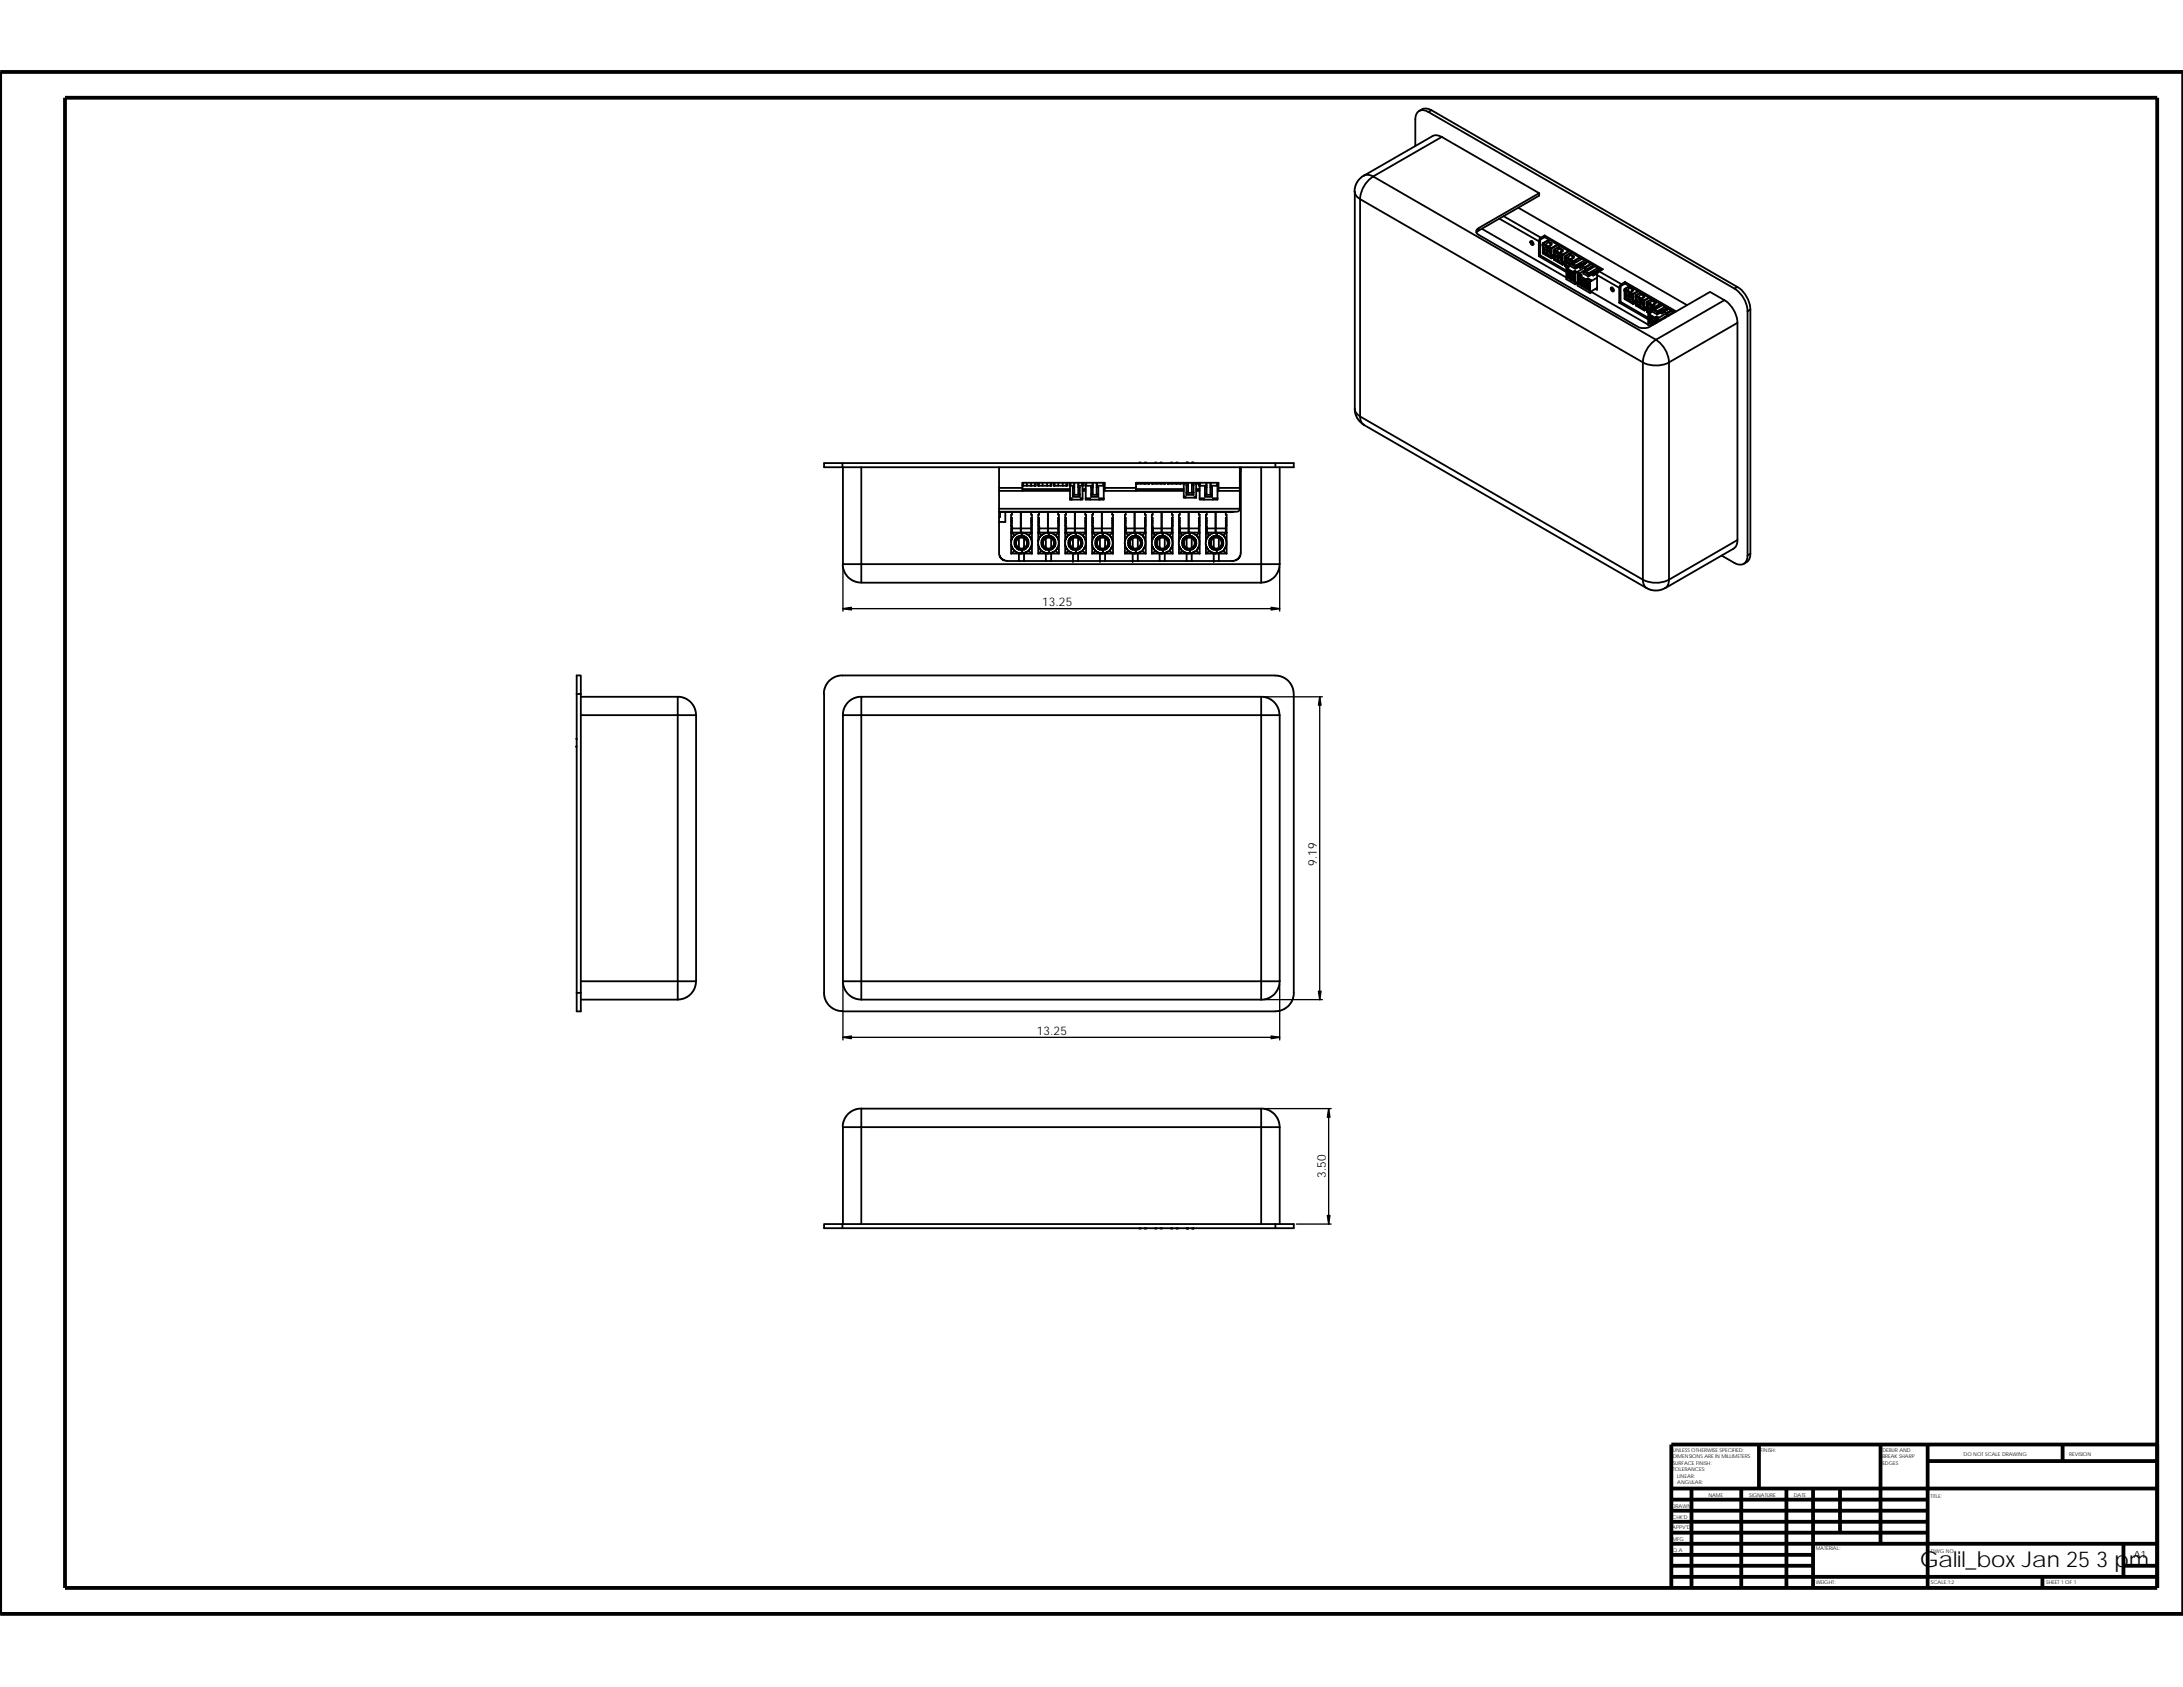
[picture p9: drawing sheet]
<svg xmlns="http://www.w3.org/2000/svg" width="279mm" height="216mm" viewBox="0 0 279 216" stroke-linecap="round" stroke-linejoin="round" font-family="sans-serif">
<defs><g id="words">
<text font-size="2.8" x="245.7" y="200.5">Galil_box Jan 25 3 pm</text>
<g font-size="1.5">
<text x="133.4" y="77.6">13.25</text>
<text x="168.6" y="110.8" transform="rotate(-90 168.6 110.8)">9.19</text>
<text x="132.7" y="132.4">13.25</text>
<text x="169.7" y="150.7" transform="rotate(-90 169.7 150.7)">3.50</text>
</g>
<text font-size="1.3" x="273.1" y="199.4">A1</text>
<g font-size=".7">
<text x="214.1" y="185.8">UNLESS OTHERWISE SPECIFIED:</text>
<text x="225.3" y="185.8">FINISH:</text>
<text x="240.9" y="185.8">DEBUR AND</text>
<text x="214.1" y="186.6">DIMENSIONS ARE IN MILLIMETERS</text>
<text x="214.1" y="187.5">SURFACE FINISH:</text>
<text x="214.1" y="188.3">TOLERANCES:</text>
<text x="214.7" y="189.1">LINEAR:</text>
<text x="214.7" y="190">ANGULAR:</text>
<text x="218.7" y="191.6">NAME</text>
<text x="223.9" y="191.6">SIGNATURE</text>
<text x="229.6" y="191.6">DATE</text>
<text x="240.9" y="186.6">BREAK SHARP</text>
<text x="240.9" y="187.5">EDGES</text>
<text x="247.1" y="191.7">TITLE:</text>
<text x="251.3" y="186.3">DO NOT SCALE DRAWING</text>
<text x="264.8" y="186.4">REVISION</text>
<text x="214" y="193">DRAWN</text>
<text x="214" y="195.7">APPV'D</text>
<text x="214" y="194.4">CHK'D</text>
<text x="214.1" y="197.2">MFG</text>
<text x="214.1" y="198.6">Q.A</text>
<text x="232.4" y="198.4">MATERIAL:</text>
<text x="232.4" y="202.8">WEIGHT:</text>
<text x="247.1" y="202.8">SCALE:1:2</text>
<text x="247.1" y="198.8">DWG NO.</text>
<text x="261.9" y="202.8">SHEET 1 OF 1</text>
</g>
</g></defs>
<g fill="none" stroke="#000" stroke-width=".49">
<path d="M0 9.2h279.4v197.3h-279.4zM8.3 12.5h267.8v190.7h-267.8zM213.9 199h18.2M213.9 197.6h62.2M213.9 196.2h32.8M213.9 194.8h32.8M213.9 193.3h32.8M213.9 191.9h32.8M213.9 190.5h62.2M216.5 190.5v12.7M222.9 190.5v12.7M225.1 184.9v5.6"/>
<path d="M228.6 190.5v12.7M232.1 190.5v12.7M235.5 190.5v5.7M240.7 184.9v12.7M246.7 184.9v18.3M246.7 187h29.4M264 184.9v2.1M271.8 197.6v4.2M276.1 184.9h-62.2v18.3M213.9 200.4h18.2M213.9 201.8h62.2M261.4 201.8v1.4"/>
<path d="M271.8 200.4h4.3"/>
</g>
<g fill="none" stroke="#000" stroke-width=".23">
<path d="M182.8 14.3a1.01 1.01 0 0 0-1.2-.1 1.01 1.01 0 0 0-.5 1.1v3.4M182.8 14.3l39.2 22.6M183.2 14.1l-.3-.1a1.26 1.26 0 0 0-1.3 .2M183.2 14.1l-.4 .2M183.2 14.1l39.2 22.6M184.5 17.5l12.5 7.2-7.7 4.5-.3 .3v.3l.3 .3 20.5 11.8 .6 .1 .6-.1 7.9-4.5 1.8 1M184.5 17.5l-8.8 5.1M184.5 17.5l-.2-.1a.94 .94 0 0 0-1 0l-8.7 5.1M174.6 22.5l-.4 .2-.5 .6-.2 .5-.1 .7M174.6 22.5a1.21 1.21 0 0 1 1.1 .1M175.7 22.6a3.7 3.7 0 0 0-1.6 2.9l36.2 20.9M175.7 22.6l36.2 20.9"/>
<path d="M189.3 29.5l-.3 .3M189.3 29.2v.3M189.7 29.3l10.8 6.2M191.9 28l5.1 2.9M192.4 27.7l4.8 2.7M194.3 26.6l21.6 12.5M195.9 30.8a.31 .31 0 0 1 .3 .2 .31 .31 0 0 1 0 .4l-.3-.2zM196 30.8l.1 .3 .2 .1M197 30.9v1.9M197 32.8l3.5 2M197 24.7v.3l-7.7 4.5M197.1 32.7l-.1 .1"/>
<path d="M197.1 32.7l3.4 1.9M197.2 30.4l-.2 .5M197.5 31.2l-.1 .1M197.5 31.1l-.1 .2 .1 1.1 1.1 .6M197.5 31.1l.3 .2M197.5 31.1l.8-.4-.8 .4M197.6 32.2l.1 .2M197.6 32.2v-.3l.4 .2v.3l-.1 .1-.2-.1M197.6 31.3l.4 .2v.5l-.4-.2zM197.7 30.1l-.5 .3M197.7 30.1l7.4 4.4-.4 .2M197.7 30.4l-.6 .3v2"/>
<path d="M197.7 30.1v.3M197.7 30.4l7.3 4.2M197.8 31.3l.4 .3M197.9 32l-.3 .2M198 31.5l-.4 .3M198 32.2l-.3 .2M198.1 32.2l.4 .2v.5l-.4-.3zM198.1 31.9l.1 .2M198.1 31.9v-.3l.4 .2v.4h-.1l-.2-.1M198.1 31l-.3 .3M198.2 31.6l.3 .2M198.4 31.8l-.3 .1"/>
<path d="M198.5 31.9l-.3 .2M198.5 32.4l-.4 .2M198.5 31.2l-.3 .4M198.5 31.8h.1M198.6 31.2v.1l-.4 .3M198.6 32.7v.3M198.6 31.8v.9M198.6 31.2h-.1M198.6 31.2l-.4-.3-.1 .1 .4 .2M198.9 32.7l-.3 .1M198.9 32.9l-.3 .2M198.9 32.1h-.1"/>
<path d="M198.9 32.6l-.3 .1M198.9 32l-.1 .1 .1 1.2 1.1 .6M198.9 32l.3 .2M199 33l.1 .2M199 33v-.3l.4 .2v.4h-.1l-.2-.1M199 32.1l.4 .2v.5l-.4-.2zM199.2 32.2l.4 .2M199.3 32.9l-.3 .1M199.3 31.3l-.8 .4M199.4 31.3l-.8 .5M199.4 32.3l-.4 .3M199.4 33.1l-.3 .1"/>
<path d="M199.5 33l.4 .2v.5l-.4-.3zM199.5 32.8l.1 .1M199.5 32.8v-.4l.4 .2v.4l-.1 .1-.2-.2M199.5 31.8h.1l.4 .2M199.5 31.8l.4 .2M199.5 31.8l-.3 .4M199.6 32.4l.4 .2M199.7 31.5l-.8 .5M199.8 32.6l-.3 .2M199.9 32.7l-.3 .2M199.9 33.2l-.4 .2M199.9 32h.1v.2l-.4 .2"/>
<path d="M199.9 32l-.3 .4M200 32.6h.1M200 33.5v.4M200 32.6v.9M200.3 33.5l-.3 .2M200.3 33.7l-.3 .2M200.3 32.9h.1M200.3 33.4l-.3 .1M200.3 32.8v.1v1.2l.4 .1M200.3 32.8l.4 .2M200.4 33.8l.1 .3M200.4 33.8v-.3l.4 .2v.4h-.1h-.2"/>
<path d="M200.4 32.9l.4 .3v.5l-.4-.3zM200.6 35l.2 .2M200.6 34.5l.2 .1M200.6 35l.4 .3M200.6 34.5v.5M200.6 35v.5M200.6 34.5l.4 .2v.5M200.6 35.5l.4 .3M200.6 35l.4 .2M200.6 34.2h.1v.1l-.1 .1M200.7 33l.4 .2M200.7 33.7l-.3 .1"/>
<path d="M200.8 32.1l-.8 .5M200.8 35.2l.2 .1M200.8 34.6v.2M200.8 35.2v.2l.2 .1M200.8 34.8l-.2 .2M200.8 34.8l.1 .1M200.8 35.4l-.2 .1M200.8 34.6l.2 .1v.5M200.8 33.2l-.4 .2M200.8 33.9l-.3 .2M200.8 32.2l-.8 .4M200.9 34.9h.1"/>
<path d="M200.9 33.6l.1 .1M200.9 33.6v-.4l.4 .3v.2M201 34.9h.1M201 35.5h.1M201 32.6l.4 .2M201 32.6l.3 .3M201 32.6l-.3 .4M201 35.3h-.2l.1 .1 .1-.1M201 34.7l-.2 .1 .1 .1M201 33.8h-.1v.3M201 33.8l.1-.1 .7 .3M201 33.8l.6 .3"/>
<path d="M201 33.8v.2l.6 .4M201 34l-.3 .2M201 35.3v.5M201 35.3h.1M201 34.8l-.1 .1M201 33.7v.1M201.1 33.2l.3 .2M201.1 34.7l.2 .2M201.1 34.7l.4 .3M201.1 34.7v.5M201.1 35.3l.4 .3v.4l-.4-.2zM201.1 35.2l.4 .3"/>
<path d="M201.1 32.3l-.8 .5M201.2 33.4l-.3 .2M201.3 35.5v.2M201.3 35.7l-.2 .1M201.3 35.7h.1M201.3 34.9v.2l.2 .1M201.3 35.1l-.2 .1M201.3 34.9l.2 .1v.5M201.3 33.6l-.3 .1M201.3 32.9l.1-.1v.2l-.3 .2M201.3 32.9l-.2 .3M201.4 35.7l.1 .1"/>
<path d="M201.4 33.4v.1M201.4 33.5v.2M201.4 34.7l.2-.1 .1 .2M201.4 34.7v.2l-.8-.5v-.2h-.1v1.5l1.1 .7M201.4 34.7l.2 .1M201.5 35.6h-.2l.1 .1M201.5 35.8h-.1M201.5 35.6l-.1 .1M201.5 35.2h-.1M201.5 35l-.2 .1 .1 .1 .1-.1M201.5 35v.5M201.7 36.2l.2 .1"/>
<path d="M201.8 34l-.2 .1v.3l.6-.3M201.9 33.5l-.1-.1-.5 .3M201.9 35v1.6l1.6 .9M201.9 35l.4 .2M201.9 35l.1-.1 .4 .3h-.1M201.9 36.1l-.3 .3M202 35.3l.4 .2v.5l-.4-.2zM202 35.9l.4 .2v.5l-.4-.3zM202.2 33l-.8 .4M202.2 34.1h.1M202.2 36v.2l.2 .1M202.2 35.4v.3"/>
<path d="M202.2 35.7h.2M202.2 36.2l-.2 .1M202.2 35.7l-.2 .1M202.2 33l-.8 .5M202.3 35.3l.8 .5v-.1M202.3 35.2v.1M202.3 34.2l-.2-.1 .1 .2M202.3 34.2l-.1 .1M202.3 34.1v.1M202.4 35.7v.1M202.4 36.3h.1M202.4 36.1l-.2 .1 .1 .1 .1-.1"/>
<path d="M202.4 35.5l-.2 .1 .1 .1 .1-.1M202.4 35.2v.1h-.1M202.4 35.5v.3M202.4 36.1v.2M202.4 35.8v.2M202.4 36.3v.3M202.4 35.7h.1M202.5 34.1h.1M202.5 33.8l-.2-.1-.5 .3M202.5 33.8l-.7 .3v-.1M202.5 33.8v.3M202.5 34l.4 .2"/>
<path d="M202.5 33.1l-1.2 .7M202.5 35.6l.4 .2v.5l-.4-.2zM202.5 34.1l-.3 .2M202.6 34.7l.2-.1 .7 .4M202.6 34.7l.7 .4M202.6 34.7v.3l.7 .4M202.7 36.3l.1 .2M202.7 35.7v.2M202.7 35.9l.1 .1M202.7 36.5l-.2 .1M202.7 35.9l-.2 .2M202.8 36h.1"/>
<path d="M202.8 36.5l.1 .1M202.8 33.6h.1M202.8 33.3l-1.1 .7M202.9 33.8h.1M202.9 33.8v-.2l-.4 .2M202.9 33.6v.2l-.4 .2 .3-.3M202.9 34.3v.3v-.4l-1.2 .7v-.1h-.1v1.6M202.9 33.6l-.2 .1M202.9 36.4l-.2 .1h.1M202.9 36h.1M202.9 36.6h.1M202.9 35.8l-.2 .1 .1 .1"/>
<path d="M202.9 36.4l-.4-.2v.4M202.9 36.4v.5l-.4-.3M202.9 35.9l-.1 .1M202.9 36.5h-.1M203 35.9l.4 .2v.5l-.4-.2zM203 36.4l.4 .3v.5l-.4-.3zM203.1 35.7l.4 .2M203.1 35.7l.1-.1 .4 .3M203.1 33.5l-.2 .3M203.2 36.2l.2 .1M203.2 36v.2M203.2 36.2l-.2 .2"/>
<path d="M203.2 36.6l.1 .2M203.2 36.8l-.2 .1M203.2 36.2l.1 .1 .1-.1M203.3 36.8l.1 .1M203.3 34.5l-.1-.1-1.1 .6M203.4 36.3h.1M203.4 36.7h-.2l.1 .1M203.4 36.1l-.2 .1M203.4 36.9h.1M203.4 36.7l-.1 .1M203.6 34.4l-.7 .3M203.6 33.8l-.8 .4"/>
<path d="M203.6 37.3l7.3 4.3M203.7 33.8l-.8 .5M203.9 35.1h.1M204 35.2l-.1 .1M204 35.2l-.2-.1 .1 .2M204 34l-.8 .4 .8-.4M204.1 34.8l-.1-.1-.6 .3M204.1 35.1h.1M204.1 35.1v-.3l-.6 .3v-.1l-.2 .1v.3l.6-.3 .1 .1M204.1 35l.3 .1M204.2 34.1l-1.2 .6M204.2 35.1l-.3 .2"/>
<path d="M204.4 36.9h.1M204.4 34.6h.1M204.4 35.5l-.8 .5v-.1h-.1v1.6l.1-.1v-.1l.8-.4M204.4 35.2v1.9l-.2-.1M204.4 35.2l2.8 1.6M204.4 34.6h.1v.2l-.3 .2zM204.5 34.6h.1M204.5 34.3l-1.2 .6M204.5 34.7h.1M204.5 34.7l.1-.2-.5 .3M204.7 34.7l2.8 1.7M204.7 34.7l-.2 .3-.1 .2"/>
<path d="M204.8 34.5l-.3 .2M206.2 36.8l.3 .2v.3h-.1l-.2-.3zM206.3 36.8l.3 .4M207.2 36.8v1.9M207.2 38.7l3.7 2.2M207.4 38.6l3.5 2.1M207.4 38.6l-.2 .1M207.5 36.4l-.2 .2-.1 .2M207.9 37.1h.1M208 37l-.1 .1v1.2l1.2 .6M208 37l.3 .2M208 36.1l-.5 .3"/>
<path d="M208 36.1l6.5 3.8M208 36.1v.2M208 36.3l6.3 3.7M208 36.3l-.5 .3-.1 .1v1.9M208 38l.2 .2M208 38v-.3l.4 .2v.4l-.1 .1-.1-.2M208 37.1l.4 .3v.4l-.4-.2zM208.3 37.2l.4 .2M208.3 37.9l-.3 .1M208.4 37.4l-.4 .2M208.4 38.1l-.2 .1M208.5 38l.4 .2v.5l-.4-.2z"/>
<path d="M208.5 37.8l.1 .2M208.5 37.8v-.4l.4 .3v.3v.1l-.3-.1M208.6 36.6l-.7 .4M208.6 36.6l-.6 .4M208.6 36.8l-.3 .4M208.7 37.4l.3 .2M208.9 37.6l-.4 .2M208.9 37.8l-.3 .2M208.9 38.2l-.4 .3M209 37.1l-.3 .3M209 37.6l.1 .1M209.1 38.6v.1"/>
<path d="M209.1 38.9l.3-.2-.4 .2M209.1 38.7v.2M209.1 37l-.1 .2-.3 .2M209.1 37.7v.9M209.1 37l-.1 .1M209.1 37l-.4-.2h-.1l.4 .3M209.4 38.5l-.3 .2M209.4 38.4l-.3 .2M209.4 37.9h-.1M209.4 37.8v1.3l1 .6 .1-.3M209.4 37.8l.3 .2M209.5 38.9l.1 .2"/>
<path d="M209.5 38.9v-.4l.4 .3v.3l-.1 .1-.2-.1M209.5 38l.4 .2v.5l-.4-.3zM209.6 37.3l-.6 .3M209.7 37.3l-.6 .4M209.7 38l.4 .2M209.8 38.7l-.3 .2M209.9 38.2l-.4 .2M209.9 38.9l-.3 .2M210 38.8l.4 .3v.4l-.4-.2zM210 38.6l.1 .2M210 38.6v-.4l.4 .3v.3l-.1 .1-.2-.1M210 37.4l-.6 .4"/>
<path d="M210 37.5l-.6 .3M210 37.7l-.3 .3M210.1 38.2l.3 .2M210.3 38.4l-.3 .2M210.4 38.6l-.3 .2M210.4 39.1l-.4 .2M210.4 37.9l-.3 .3M210.4 38.4l.1 .1M210.5 37.8v.2l-.4 .2M210.5 38.5v.9M210.5 37.8l-.1 .1M210.5 37.8l-.4-.2-.1 .1 .4 .2"/>
<path d="M210.8 39.3l-.3 .2M210.8 39.5l-.3 .2M210.8 38.7l-.1 .1M210.8 39.2l-.3 .2M210.8 38.6l-.1 .2 .1 1.1 .4 .1M210.8 38.6l.3 .2M210.9 39.7l.1 .2M210.9 39.7v-.4l.4 .3v.3l-.1 .1M210.9 38.8l.4 .2v.5l-.4-.3zM211 39.9l.2 .1M211.1 38.1l-.7 .3M211.1 38.1l-.6 .4"/>
<path d="M211.1 38.8l.4 .3M211.2 39.5l-.3 .2M211.3 39l-.4 .2M211.3 39.7l-.3 .2M211.4 39.4l.1 .2M211.4 39.4v-.3l.4 .2v.3M211.4 38.3l-.6 .3M211.4 38.5l.1-.1 .4 .3M211.4 38.5l.4 .2M211.4 38.5l-.3 .3M211.5 39.6l.1-.1 .7 .4M211.5 39.6l.6 .4"/>
<path d="M211.5 39.6v.3M211.5 39.9l.6 .3M211.5 39.9l-.3 .1M211.5 39.7l-.1-.1v.3M211.5 39.6h.1M211.5 39.1l.4 .1M211.7 39.2l-.3 .2M211.8 39.4l-.3 .2M211.8 38.7h.1v.1l-.4 .3M211.8 38.7l-.3 .4M211.9 39.2v.1M211.9 39.3v.2"/>
<path d="M212.3 39.9l-.2 .1v.2l.6-.3M212.4 39.3h-.1l-.5 .3M212.5 38.9l-.6 .3M212.6 38.9l-.7 .4M212.7 39.9l.1 .1M212.8 39.1l-1 .5M212.8 40v.1M212.9 40h.1M212.9 39.6l-.1-.1-.6 .4M212.9 39.6l-.6 .4v-.1M212.9 39.6v.4M213 40l-.3 .1"/>
<path d="M213.1 39.3l-.9 .5M213.2 39.5h.1M213.3 39.5v.2l-.3 .2zM213.3 39.4l-.4 .2M213.5 39.5l-.2 .1M213.9 39.7l-.6 .3-.4-.2M214 39.8l-.7 .3v.3v-.3l-1.1 .6v-.1l-.1 .1v.6M214.2 39.9l-.7 .5M214.3 39.9l-.8 .5M220.7 38.4a3.7 3.7 0 0 1 1.7 2.9l-8.8 5.1M220.7 38.4l-8.8 5.1M222 36.9a3.7 3.7 0 0 1 1.7 2.9"/>
<path d="M222.4 36.7a3.6 3.6 0 0 1 1.6 2.9M222.4 36.7l-.4 .2M223.7 39.8v31.3M224 39.6l-.3 .2M224 39.6v31.3M107.8 59.3h-2.3v.5h2.3M107.8 59.3v.5M107.8 59.3h55.4M107.8 59.8h55.4M107.9 59.8v12.4h2.3M110.2 59.8v12.4M127.9 59.8v11.1l.1 .4 .2 .3 .4 .2h.3"/>
<path d="M145.8 59.3h.2M146.5 59.3h.2M147.8 59.3h.2M148.5 59.3h.2M149.9 59.3h.2M150.6 59.3h.1M151.9 59.2l.2 .1zM151.9 59.2v.1M152.6 59.3h.2M158.7 59.8v2.6M158.8 59.8v10.9l-.2 .7-.4 .3-.4 .1h-28.9M161.4 59.8v12.4"/>
<path d="M163.2 59.3v.5M163.2 59.3h2.4v.5h-2.4M163.8 59.8v12.4h-2.4M173.4 52.3l.1 .7 .2 .5 .5 .6 .4 .3M173.4 52.3v-27.8a1.12 1.12 0 0 0 .7 1v27.8M173.4 52.3a1.12 1.12 0 0 0 .7 1M174.1 53.3l36.2 20.9M174.1 53.3v.3a1.15 1.15 0 0 0 .5 .8M174.6 54.4l36.2 20.9M210.3 46.4a3.7 3.7 0 0 0 3.3 0M210.3 46.4v27.8M210.9 41.6l.3 .2"/>
<path d="M211.1 40.9l.2 .1M211.1 40.3l.2 .1M211.1 40.9l.4 .2M211.1 40.3v.5M211.1 40.9v.5M211.1 40.3l.4 .2M211.1 40.8l.4 .2M211.1 41.4l.4 .2M211.1 40.1l.1-.1v.2h-.1M211.3 41l.2 .1v.5M211.3 40.4v.3M211.3 41v.3h.1"/>
<path d="M211.3 40.7h.1M211.3 40.7l-.2 .1M211.3 41.3l-.2 .1M211.3 40.4l.2 .1M211.4 40.7l.1 .1M211.4 41.3l.1 .1M211.5 40.5l-.2 .1v.1l.2-.1M211.5 41.1l-.2 .1v.1l.2-.1M211.5 41.3h-.1M211.5 41.1h.1M211.5 40.7h-.1M211.5 40.5v.5"/>
<path d="M211.5 40.5h.1M211.5 41.1v.5M211.5 40.6l.3 .1M211.5 40.6l.5 .2M211.5 40.6v.5M211.5 41.1l.5 .2M211.8 40.7l.2 .1M211.8 41.3v.1M211.8 40.7v.3l.2 .1M211.8 41l-.3 .1M211.9 41.4l-.3-.2v.4M211.9 40.6l.1-.1 .2 .1"/>
<path d="M211.9 40.6v.1l-.8-.5v-.1l-.2-.1v1.6M211.9 40.6l.2 .1M211.9 40.8l-.1 .1v.1l.2-.1M211.9 43.5a3.7 3.7 0 0 1 1.7 2.9M211.9 43.5a3.7 3.7 0 0 0-1.6 2.9M212 40.8v.5M212 40.8h.1M212 41h-.1M212.2 40.9h.1l.3 .1M212.2 40.9l.2 .2M212.2 40.9v.3M212.8 40.1l-.2-.1 .1 .1"/>
<path d="M212.8 40.1h-.1M213 40.7h.1M213 40.7v.1M213.2 40.6l-.2 .1M213.6 40.4l-.2-.1-1 .6M213.6 46.4v27.8M222.4 41.3v27.8l-8.8 5.1M107.9 72.2l.1 .7 .5 .9 .7 .5 1 .3M110.2 72.2h51.2M110.2 72.2v2.4h51.2M127.9 62.4h3M127.9 65.1h30.8"/>
<path d="M128 65.5v.7h-.1M128.7 65.5v1.3h-.8M129.4 68.2h1.2l-.8 .3zM129.4 68.1v1.2M129.4 69.7v1.1M129.4 67.3h.1v.3M129.4 67.7h.1M129.4 67.3v.8M129.5 65.5v.4h-.1v.4h.1v.1h-.1v.2h.1l-.1 .3h.1v.2h-.1v.2M129.5 67.5v.4M129.5 67.5h.1M129.8 70.5l-.4 .3"/>
<path d="M129.8 68.5l-.4 .8v.5l.4 .7M129.8 70.5h.1M129.9 70.5l.5 .3h.2v-.1h.2M130.3 70h.1M130.4 70.1h.1M130.4 68.9v1.2M130.4 70.8l.1 1M130.6 67.6h-1.1v.5h-.1M130.6 67.6h1.4M130.6 67.6v.6M130.6 68.2v.1h.2v.3M130.6 70.8h-1.2"/>
<path d="M130.6 65.5v2.1M130.7 68.2h.4l.6 .3M130.7 68.2h1.4M130.7 65.5v2.7M130.7 70.8h1.4M130.7 68.2v.1M130.8 70.8h-.1M130.8 68.6l.5 .1 .3 .3 .1 .4-.2 .6-.3 .3-.4 .1M130.8 70.4v.4M130.8 68.6h-.3l-.3 .1-.3 .3-.1 .4 .1 .5 .3 .3 .6 .2M130.9 62.8h6M130.9 62.6h6"/>
<path d="M130.9 62.4v.4h-3M130.9 62.2h.5M130.9 61.8v.4M131 61.8v.4M131.1 70h.1M131.1 70.8v1M131.1 68.9v1.2M131.4 61.8v.4h.6M131.7 70.5h-.2l-.4 .3h-.4M131.7 68.5l.4 .8-.1 .5-.3 .7M131.7 70.5l.4 .3M132 67.6v.6"/>
<path d="M132 65.5v.4h.1v.4h-.1v.1h.1v.2h-.1l.1 .3h-.1v.2h.1v.1M132 61.8v.4M132 62.2h.4M132.1 67.2v1M132.1 68.2v2.6M132.1 67.2h-.1v.4M132.1 68.2l-.4 .3M132.4 61.8v.4M132.5 65.5h.1M132.5 61.8l-.1 .4M132.6 61.8l-.1 .4M132.9 61.8v.4h.5"/>
<path d="M132.9 68.1v1.2M132.9 69.7v1.1M132.9 67.3h.1v.3M132.9 67.7h.1M132.9 67.3v.8M132.9 61.8v.4M133 61.8v.4M133 65.5v.4h-.1v.4h.1v.1h-.1v.2h.1l-.1 .3h.1v.2h-.1v.2M133 67.5v.4M133.3 70.5l-.4 .3M133.3 70.5h.1M133.3 68.5l-.4 .8v.5l.4 .7"/>
<path d="M133.4 70.5l.4 .3h.3v-.1h.2M133.4 61.8v.4h.6M133.7 70h.2M133.9 68.9v1.2M133.9 70.8v1M134 61.8v.4M134 62.2h.5M134.1 67.6h1.3M134.1 67.6h-1.1v.5h-.1M134.1 68.2l-.8 .3M134.1 67.6v.6M134.1 68.2v.1h.2v.3"/>
<path d="M134.1 70.8h.1M134.1 68.2h-1.2l.4 .3M134.1 65.5v2.1M134.1 68.2h1.4M134.1 68.2h.4l.6 .3M134.1 65.5v2.7M134.1 68.2v.1M134.3 70.8h-.2M134.3 68.6l.4 .1 .3 .3 .1 .4-.2 .6-.3 .3-.3 .1M134.3 70.4v.4M134.3 68.6h-.3l-.4 .1-.2 .3-.1 .4 .1 .5 .2 .3 .7 .2M134.5 61.8v.4"/>
<path d="M134.5 71.8h.1M134.5 70h.2M134.5 70.1h.1M134.5 68.9v1.2M134.5 70.8v1M134.6 61.8l-.1 .4M134.9 61.8v.4h.5M134.9 61.8v.4M135 61.8v.4M135.1 70.5h-.1l-.4 .3h-.5M135.1 68.5l.4 .8v.5l-.4 .7M135.1 70.5l.4 .3"/>
<path d="M135.4 67.6v.6M135.4 65.5l.1 .8h-.1v.1h.1v.2h-.1v.1h.1v.2h-.1v.2h.1v.1M135.4 61.8v.4h.6M135.5 67.2v1M135.5 68.2v2.6M135.5 70.8h-2.6M135.5 67.2h-.1v.4M135.5 68.2l-.4 .3M135.5 65.5h.2M136 61.8v.4M136 62.2h.5M136.3 68.1v1.2"/>
<path d="M136.3 69.7v1.1M136.3 67.3h.2v.3M136.3 67.7h.1M136.3 67.3v.8M136.4 65.5v.4h-.1v.4h.1v.1h-.1v.2h.1l-.1 .3h.1v.2h-.1v.2M136.5 67.5v.4M136.5 61.8v.4M136.6 61.8l-.1 .4M136.7 68.5l-.4 .8v.5l.4 .7M136.7 70.5h.1M136.7 70.5l-.4 .3h1.3M136.8 70.5l.5 .3h.3v-.1h.1"/>
<path d="M136.9 61.8v.4h.6M136.9 63.8h.3v.1M136.9 61.8v2.1h1.4M137 61.8v.4M137.2 70h.1M137.3 63.3h.9M137.3 71.8h.1M137.3 68.9v1.2M137.3 70.8v1M137.5 62.3l-.2 .1M137.5 63.2h-.2v.1M137.5 62.4h-.2v.8"/>
<path d="M137.5 61.8v1.5M137.6 68.2l-.9 .3M137.6 68.2v.1h.1v.3M137.6 68.2h-1.3l.4 .3M137.6 67.6h-1.1v.5h-.2M137.6 67.6h1.3M137.6 67.6v.6M137.6 65.5v2.1M137.6 68.2h.4l.6 .3M137.6 68.2h1.4M137.6 65.5v2.7M137.6 70.8h1.4"/>
<path d="M137.6 68.2v.1M137.7 70.8h-.1M137.7 68.6l.5 .1 .3 .3 .1 .4-.2 .6-.3 .3-.4 .1M137.7 70.4v.4M137.7 68.6h-.3l-.3 .1-.3 .3-.1 .4 .1 .5 .3 .3 .6 .2M138 71.8h.1M138 70h.1M138 68.9v1.2M138 70.8v1M138 62.3l.2 .1M138 61.8v1.5M138 63.2h.2"/>
<path d="M138 62.4h.2M138 61.8v.4M138.2 62.4v1.2h-.9v-.3M138.3 63.8h.3v.1h-.3zM138.5 61.8v.4M138.6 62.2v1.6M138.6 62.8h.4M138.6 62.6h.4M138.6 61.8v.4M138.6 70.5h-.2l-.4 .3h-.4M138.6 70.5l.4 .3M138.6 61.8v.4h-.6"/>
<path d="M138.9 67.6v.6M138.9 65.5v.4h.1v.4h-.1v.1h.1v.2h-.1l.1 .3h-.1v.2h.1v.1M138.9 61.8v.4h1M139 62.2v1.7h.5v-.1h-.5M139 61.8v.4M139 68.2l-.4 .3 .4 .8-.1 .5-.3 .7M139 67.2v1M139 68.2v2.6M139 67.2h-.1v.4M139.7 63.2h.2M139.7 63.3h.9M139.7 62.4h.2"/>
<path d="M139.8 68.1v1.2M139.8 69.7v1.1M139.8 67.3h.1v.3M139.8 67.7h.1M139.8 67.3v.8M139.8 61.8v.4M139.9 61.8v1.5M139.9 62.3h-.2v1.3h.9v-1.2M139.9 65.5v.4h-.1v.4h.1v.1h-.1v.2h.1l-.1 .3h.1v.2h-.1v.2M139.9 67.5v.4M140.2 68.5l-.4 .5v.4v.6l.4 .5M140.2 70.5h.1"/>
<path d="M140.2 70.5l-.4 .3M140.3 70.5l.4 .3h.3v-.1h.2M140.4 63.2h.2M140.4 61.8v1.5M140.4 62.4h.2M140.4 62.3l.2 .1M140.4 61.8v.4M140.6 70h.2M140.8 71.8h.1M140.8 68.9v1.2M140.8 70.8v1M141 67.6h1.3"/>
<path d="M141 68.2l-.8 .3M141 68.2v.1h.2v.3M141 67.6h-1.1v.5h-.1M141 67.6v.6M141 68.2h-1.2l.4 .3M141 65.5v2.1M141 68.2h.4l.6 .3M141 68.2v.1M141 68.2h1.5M141 65.5v2.7M141.2 68.6l.4 .1 .3 .3 .1 .4-.2 .6-.3 .3-.3 .1M141.2 70.4v.4"/>
<path d="M141.2 70.8h-.2M141.2 68.6h-.3l-.4 .1-.2 .3-.1 .4 .1 .5 .2 .3 .7 .2M141.2 61.8v.4M141.3 63.8h-.6v.1M141.3 62.6h.1M141.3 61.8v2.1h-1.8M141.3 61.8v.4h-.9M141.4 62.4v.4h-.1M141.4 62.4h4M141.4 62.4v-.6h-10.5v.6M141.4 70h.2M141.4 70.8l.1 1"/>
<path d="M141.4 68.9l.1 1.2M142 70.5l.5 .3M142 70.5l-1 .3M142.3 67.6v.6M142.3 65.5l.2 .8h-.2v.1h.2v.2h-.2v.1h.2v.2h-.2v.2h.2v.1M142.5 68.2l-.5 .3 .4 .8v.5l-.4 .7M142.5 67.2v1M142.5 68.2v2.6M142.5 70.8h-2.7M142.5 67.2h-.2v.4M142.5 65.5h.1M144 68.1v1.2"/>
<path d="M144 69.7v1.1M144 67.3h.1v.3M144 67.7h.1M144 67.3v.8M144.1 65.5v.4h-.1v.4h.1v.1h-.1v.2h.1l-.1 .3h.1v.2h-.1v.2M144.1 67.5v.4M144.4 70.5h.1M144.4 68.5l-.4 .5v.4v.6l.4 .5M144.5 70.5l.4 .3h.3v-.1h.2M144.8 70h.2M145 71.8h.1M145 68.9l-.1 1.2"/>
<path d="M145 70.8v1M145.2 67.6h-1.1v.5h-.1M145.2 68.2l-.8 .3M145.2 67.6v.6M145.2 68.2v.1h.2v.3M145.2 68.2h-1.2l.4 .3M145.2 65.5v2.1M145.2 67.6h1.3M145.2 68.2h.4l.6 .3M145.2 65.5v2.7M145.2 68.2v.1M145.2 68.2h1.4"/>
<path d="M145.4 68.6h-.3l-.4 .1-.2 .3-.1 .4v.5l.3 .3 .7 .2M145.4 68.6l.4 .1 .3 .3 .1 .4-.2 .6-.3 .3-.3 .1M145.4 70.4v.4M145.4 70.8h-.2h1.4M145.4 62.8h6.1M145.4 62.6h6.1M145.4 61.9h.6M145.4 62.4v.4h-4M145.5 61.8v.1M145.6 70h.2M145.6 70.8v1M145.6 68.9v1.2"/>
<path d="M146 61.8v.1h.5M146.2 68.5l.4 .8v.5l-.4 .7M146.2 70.5l.4 .3M146.2 70.5l-.8 .3h-1.4l.4-.3M146.5 67.6v.6M146.5 65.5v.4h.1v.4h-.1v.1h.1v.2h-.1l.1 .3h-.1v.2h.1v.1M146.5 61.8v.1M146.5 61.9h.5M146.6 67.2v1M146.6 67.2h-.1v.4M146.6 68.2v2.6M146.6 68.2l-.4 .3"/>
<path d="M147 61.8v.1M147.1 61.8l-.1 .1M147.1 61.8v.1M147.4 68.1v1.2M147.4 69.7v1.1M147.4 67.3h.2v.3M147.4 67.7h.1M147.4 67.3v.8M147.4 61.8v.1h.6M147.5 61.8v.1M147.5 65.5v.4h-.1v.4h.1v.1h-.1v.2h.1l-.1 .3h.1v.2h-.1v.2M147.5 67.5l.1 .4"/>
<path d="M147.6 67.5h-.1M147.8 70.5l-.4 .3M147.8 68.5l-.4 .8v.5l.4 .7M147.8 70.5h.1M147.9 70.5l.5 .3h.3v-.1h.1M148 61.8v.1h.6M148.3 70h.1M148.4 68.9v1.2M148.4 70.8l.1 1M148.6 61.8v.1M148.6 61.9h.4M148.6 68.2l-.8 .3-.4-.3h1.3v.1h.1v.3"/>
<path d="M148.7 67.6h-1.1v.5h-.2M148.7 67.6v.6M148.7 70.8h-1.3M148.7 65.5v2.1M148.7 67.6h1.3M148.7 68.2h.4l.6 .3M148.7 68.2h1.4M148.7 65.5v2.7M148.7 70.8h1.4M148.7 68.2v.1M148.8 70.8h-.1M148.8 68.6h-.3l-.3 .1-.3 .3-.1 .4 .1 .5 .3 .3 .6 .2"/>
<path d="M148.8 68.6l.5 .1 .3 .3 .1 .4-.2 .6-.3 .3-.4 .1M148.8 70.4v.4M149 61.8v.1M149.1 70h.1M149.1 61.8l-.1 .1M149.1 70.8v1M149.1 68.9v1.2M149.1 61.8v.1M149.4 61.8v.1h.6M149.5 61.8v.1M149.7 70.5h-.2l-.4 .3h-.4M149.7 68.5l.4 .8v.5l-.4 .7"/>
<path d="M149.7 70.5l.4 .3M150 67.6v.6M150 65.5l.1 .8h-.1v.1h.1v.2h-.1v.1h.1v.2h-.1v.2h.1v.1M150 61.8v.1h.6M150.1 67.2v1M150.1 68.2v2.6M150.1 67.2h-.1v.4M150.1 68.2l-.4 .3M150.6 61.8v.1M150.6 61.9h.4M150.9 68.1v1.2M150.9 69.7v1.1"/>
<path d="M150.9 67.3h.1v.3M150.9 67.7h.1M150.9 67.3v.8M151 65.5v.4h-.1v.4h.1v.1h-.1v.2h.1l-.1 .3h.1v.2h-.1v.2M151 67.5v.4M151 61.8v.1M151.1 61.8l-.1 .1M151.2 61.8l-.1 .1M151.3 70.5l-.4 .3h1.2M151.3 68.5l-.4 .8v.5l.4 .7M151.3 70.5h.1M151.4 70.5l.4 .3h.3v-.1h.2"/>
<path d="M151.4 61.8v.1h.7M151.5 63.5h.2v.2M151.5 61.8v1.9h1.4M151.6 61.8v.1M151.7 70h.2M151.8 63.1h1M151.9 68.9v1.2M151.9 70.8v1M152.1 62.1h-.3M152.1 63h-.3v.1M152.1 62.1h-.3v.9M152.1 61.8v1.3"/>
<path d="M152.1 67.6h-1.1v.5h-.1M152.1 67.6v.6M152.1 68.2h-1.2l.4 .3M152.1 68.2l-.8 .3M152.1 68.2v.1h.2v.3M152.1 65.5v2.1M152.1 67.6h1.3M152.1 68.2h.4l.7 .3M152.1 68.2h1.4M152.1 65.5v2.7M152.1 70.8h1.4M152.1 68.2v.1"/>
<path d="M152.3 70.8h-.2M152.3 68.6l.5 .1 .2 .3 .1 .4-.1 .6-.4 .3-.3 .1M152.3 70.4v.4M152.3 68.6h-.3l-.3 .1-.3 .3-.1 .4 .1 .5 .3 .3 .6 .2M152.5 70h.2M152.5 70.8v1M152.5 68.9v1.2M152.5 62.1h.3M152.5 61.8v1.3M152.5 63h.3M152.6 61.8v.1M152.8 62.1v1.2h-1v-.2"/>
<path d="M152.9 63.5h.2v.2h-.2zM153.1 61.8v.1M153.1 62.8h.4M153.1 62.6h.4M153.1 61.8v1.7M153.2 70.5h-.2l-.4 .3h-.5M153.2 70.5l.3 .3M153.2 61.8v.1h-.7M153.4 67.6v.6M153.4 65.5v.4h.1v.4h-.1v.1h.1v.2h-.1l.1 .3h-.1v.2h.1v.1M153.5 61.8v.4h.9M153.5 61.8v.4"/>
<path d="M153.5 68.2v2.6M153.5 68.2l-.3 .3 .3 .8v.5l-.3 .7M153.5 63.8h.6v.1h-.6zM153.5 67.2v1M153.5 62.2v1.6M153.5 67.2h-.1v.4M153.6 61.8v.4M154.1 63.9h1.2M154.2 63.2h.2M154.2 63.3h.9M154.2 62.4h.2M154.3 68.1v1.2"/>
<path d="M154.3 69.7v1.1M154.3 67.3h.2v.3M154.3 67.7h.2M154.3 67.3v.8M154.4 61.8v.4M154.4 61.8v1.5M154.4 62.3h-.2v1.3h.9v-1.2M154.5 65.5v.4h-.2v.4h.2v.1h-.2v.2h.2l-.2 .3h.2v.2h-.2v.2M154.5 67.5v.4M154.7 68.5l-.4 .8v.5l.4 .7M154.7 70.5h.2M154.7 70.5l-.4 .3"/>
<path d="M154.8 70.5l.5 .3h.3v-.1h.1M154.9 63.2h.2M154.9 62.4h.2M154.9 61.8v1.5M154.9 62.3l.2 .1M155 61.8v.4M155.2 70h.1M155.3 71.8h.1M155.3 68.9v1.2M155.3 70.8v1M155.6 67.6h1.3M155.6 68.2l-.9 .3"/>
<path d="M155.6 68.2v.1h.1v.3M155.6 68.2h-1.3l.4 .3M155.6 67.6h-1.1v.5h-.2M155.6 67.6v.6M155.6 70.8h.1M155.6 65.5v2.1M155.6 68.2h1.4M155.6 68.2h.4l.6 .3M155.6 65.5v2.7M155.6 68.2v.1M155.7 70.8h-.1M155.7 68.6l.5 .1 .3 .3 .1 .4-.2 .6-.3 .3-.4 .1"/>
<path d="M155.7 70.4v.4M155.7 68.6h-.3l-.3 .1-.3 .3-.1 .4 .1 .5 .3 .3 .6 .2M155.8 61.8v.4M155.8 62.8h2.9M155.8 62.6h.2M155.8 61.8v2.1h-.5v-.1h.5M155.9 61.8v.4h-1M156 62.4v.4M156 62.4h2.7M156 62.4v-.6h-10.6v.6M156 70h.1M156 71.8h.1"/>
<path d="M156 68.9v1.2M156 70.8v1M156.6 70.5h-.2l-.4 .3h-.4M156.6 68.5l.4 .8v.5l-.4 .7M156.6 70.5l.4 .3M156.9 67.6v.6M156.9 65.5l.1 .8h-.1v.1h.1v.2h-.1v.1h.1v.2h-.1v.2h.1v.1M157 67.2v1M157 68.2v2.6M157 70.8h-2.7M157 67.2h-.1v.4M157 68.2l-.4 .3"/>
<path d="M157.8 65.5h-29.9M158.7 60.1l.1-.1zM158.7 65.1l-.2 .3-.2 .1h-30.4M158.7 62.4v.4M158.7 62.8v2.3M158.8 60.3l-.1 .1M161.4 72.2v2.4M163.8 72.2l-.1 .7-.5 .9-.7 .5-1.1 .3M210.3 74.2a3.7 3.7 0 0 0 3.3 0M210.3 74.2v.3a1.15 1.15 0 0 0 .5 .8M213.1 75.2l-.5 .3-.7 .1-.6-.1-.5-.2M213.6 74.2v.3a1.15 1.15 0 0 1-.5 .8"/>
<path d="M222.4 69.1v.3a.99 .99 0 0 1-.5 .8l-8.8 5.1M223.7 71.1a1.03 1.03 0 0 1-.5 1.1 1.03 1.03 0 0 1-1.2-.1l-1.7-1M224 70.9v.3a1.15 1.15 0 0 1-.8 1M224 70.9l-.3 .2M73.8 94.6h.1M73.8 88.8v-2.4h.5v2.4M73.8 88.8h.5M73.8 88.8v38.3M73.8 95.5v.1M74.3 91.5h12.4M74.3 89.2h12.4M74.3 88.8v38.3"/>
<path d="M86.7 89.2v2.3M86.7 91.5v34.1M86.7 91.5h2.4M86.7 89.2l.9 .1 .7 .4 .3 .4 .3 .5 .2 .9M89.1 91.5v34.1h-2.4M106.1 87.2l.6-.5 .8-.3 56 .1 .6 .1 .5 .3 .7 .8 .2 .4 .1 .7v38.5l-.4 1.1-.4 .4-.4 .3-.5 .2-.7 .1h-55.4l-.7-.1-.7-.4-.6-.6-.3-1v-38.8l.2-.8zM107.9 91.5v34.1M110.2 91.5v34.1M110.2 91.5h51.2M110.2 89.2l-.9 .1-.6 .4-.5 .6-.3 .9v.3h2.3M161.4 89.2l.9 .1 .8 .6 .5 .7 .2 .9M161.4 91.5h2.4v34.1"/>
<path d="M161.4 89.2v2.3M161.4 91.5v34.1M161.4 89.2h-51.2v2.3M73.8 127.1v2.3h.5v-2.3M73.8 127.1h.5M74.3 125.6h12.4M74.3 127.9h12.4M86.7 125.6v2.3M89.1 125.6l-.2 .8-.4 .7-.9 .7-.9 .1M107.9 125.6l.1 .8 .4 .7 .4 .4 .5 .3 .9 .1M107.9 125.6h2.3M110.2 127.9h51.2"/>
<path d="M110.2 125.6v2.3M110.2 125.6h51.2M161.4 125.6v2.3M161.4 125.6h2.4M163.8 125.6l-.3 1-.5 .7-.8 .5-.8 .1M107.8 156.7h-2.3v.5h2.3M107.8 157.2h55.4M110.2 141.9h-.4l-.6 .2-.7 .5-.5 .9-.1 .8M110.2 141.9v2.4M110.2 141.9h51.2v2.4M110.2 144.3h51.2M110.2 144.3h-2.3v12.4"/>
<path d="M110.2 144.3v12.4M145.8 157.2h.2M146.5 157.2h.2M147.8 157.2h.2M148.5 157.2h.2M149.9 157.2h.2M150.6 157.2h.1M151.9 157.2h.2M152.6 157.2h.2M161.4 141.9h.4l.7 .2 .7 .5 .5 .9 .1 .8M161.4 144.3v12.4M161.4 144.3h2.4v12.4"/>
<path d="M163.2 156.7h2.4v.5h-2.4M163.2 156.7v.5M163.2 156.7h-55.4v.5"/>
<circle cx="130.7" cy="69.5" r=".75"/>
<circle cx="130.7" cy="69.5" r=".71"/>
<circle cx="134.2" cy="69.5" r=".74"/>
<circle cx="134.2" cy="69.5" r=".71"/>
<circle cx="137.6" cy="69.5" r=".74"/>
<circle cx="137.7" cy="69.5" r=".71"/>
<circle cx="141.1" cy="69.5" r=".71"/>
<circle cx="141.1" cy="69.5" r=".75"/>
<circle cx="145.3" cy="69.5" r=".71"/>
<circle cx="145.3" cy="69.5" r=".75"/>
<circle cx="148.8" cy="69.5" r=".75"/>
<circle cx="148.8" cy="69.5" r=".71"/>
<circle cx="152.2" cy="69.5" r=".74"/>
<circle cx="152.2" cy="69.5" r=".71"/>
<circle cx="155.7" cy="69.5" r=".74"/>
<circle cx="155.7" cy="69.5" r=".71"/>
</g>
<path d="M107.9 72.5v5.7M107.9 77.9h55.9M163.8 72.5v5.7M161.8 89.2h7.4M168.9 89.2v38.7M107.9 125.9v7.2M107.9 132.8h55.9M161.8 127.9h7.4M163.8 125.9v7.2M161.8 141.9h8.6M165.9 156.7h4.5M170.1 141.9v14.8" fill="none" stroke="#000" stroke-width=".17"/>
<g fill="#000" stroke="#000" stroke-width=".17">
<path d="M107.9 77.9l1.1-.2v.4z" fill-rule="evenodd"/>
<path d="M162.7 77.7l1.1 .2-1.1 .2z" fill-rule="evenodd"/>
<path d="M168.9 89.2l.2 1.1h-.4z" fill-rule="evenodd"/>
<path d="M107.9 132.8l1.1-.2v.3z" fill-rule="evenodd"/>
<path d="M162.7 132.6l1.1 .2-1.1 .1z" fill-rule="evenodd"/>
<path d="M168.7 126.9h.4l-.2 1z" fill-rule="evenodd"/>
<path d="M169.9 155.6h.3l-.1 1.1z" fill-rule="evenodd"/>
<path d="M170.1 141.9l.1 1.1h-.3z" fill-rule="evenodd"/>
</g>
<use href="#words"/>
</svg>
